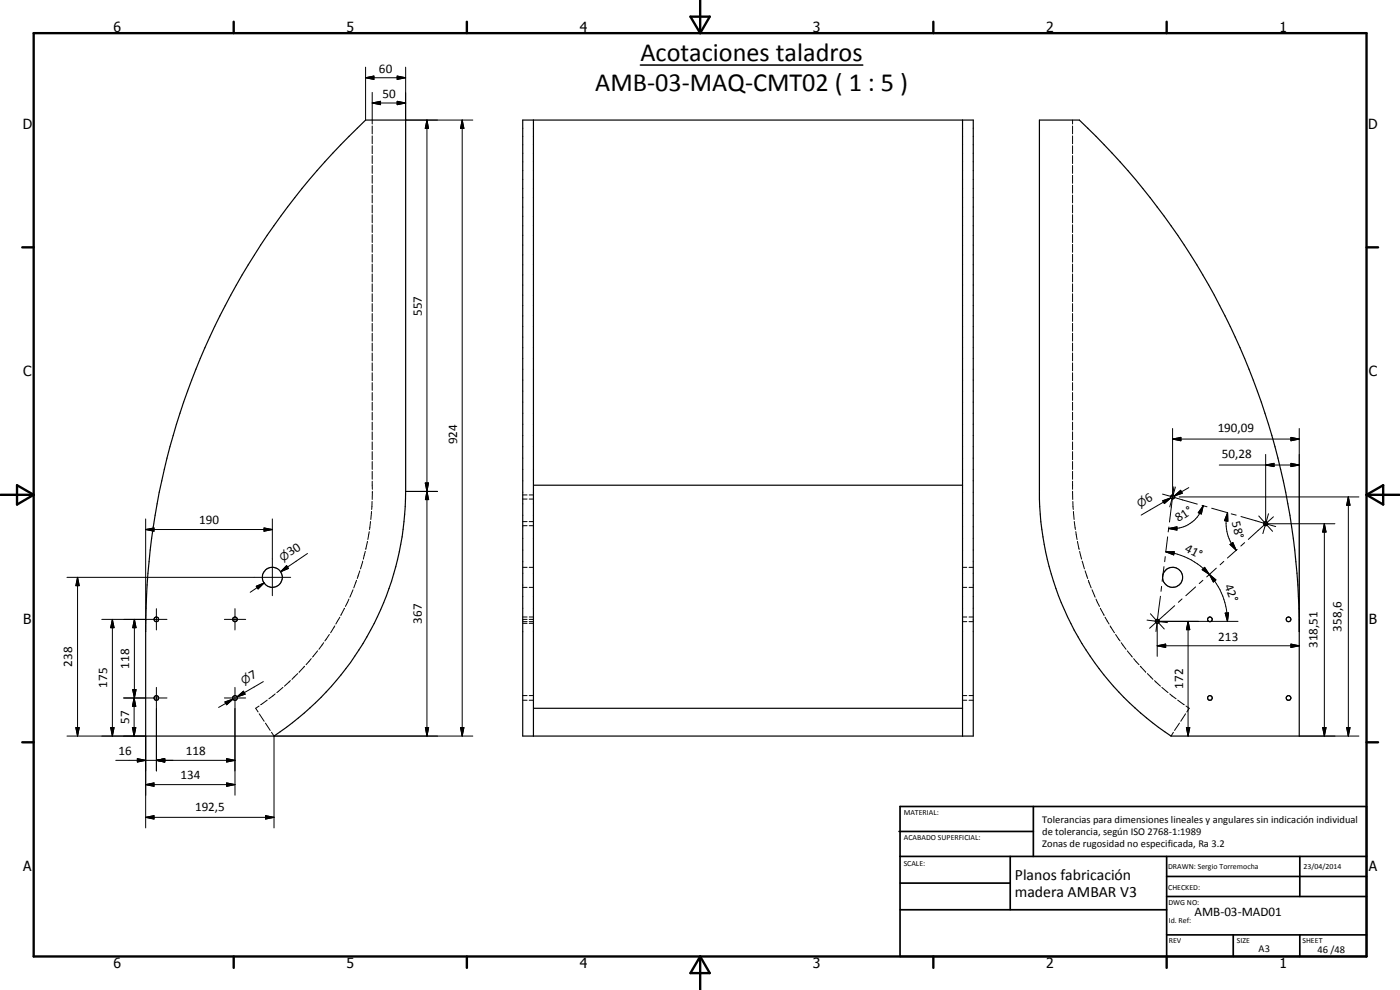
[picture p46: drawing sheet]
<svg xmlns="http://www.w3.org/2000/svg" width="420mm" height="297mm" viewBox="0 0 420 297" stroke-linecap="round" stroke-linejoin="round" font-family="sans-serif">
<defs><g id="words">
<g font-size="7.9">
<text x="192.2" y="18.4">Acotaciones taladros</text>
<text x="178.6" y="27.4">AMB-03-MAQ-CMT02 ( 1 : 5 )</text>
</g>
<g font-size="4.7">
<text x="304.6" y="263.9">Planos fabricación</text>
<text x="304.6" y="269.3">madera AMBAR V3</text>
</g>
<g font-size="4.2">
<text x="34" y="9.6">6</text>
<text x="104" y="9.6">5</text>
<text x="174" y="9.6">4</text>
<text x="244" y="9.6">3</text>
<text x="314" y="9.6">2</text>
<text x="384" y="9.6">1</text>
<text x="6.8" y="38.7">D</text>
<text x="410.6" y="38.7">D</text>
<text x="7" y="112.9">C</text>
<text x="410.8" y="112.9">C</text>
<text x="7" y="187.1">B</text>
<text x="410.8" y="187.1">B</text>
<text x="7" y="261.4">A</text>
<text x="410.8" y="261.4">A</text>
<text x="34" y="290.4">6</text>
<text x="104" y="290.4">5</text>
<text x="174" y="290.4">4</text>
<text x="244" y="290.4">3</text>
<text x="314" y="290.4">2</text>
<text x="384" y="290.4">1</text>
</g>
<g font-size="3.9">
<text x="113.7" y="21.8">60</text>
<text x="114.8" y="29.4">50</text>
<text x="126.6" y="94.7" transform="rotate(-90 126.6 94.7)">557</text>
<text x="365.5" y="129.7">190,09</text>
<text x="137.2" y="133.3" transform="rotate(-90 137.2 133.3)">924</text>
<text x="366.7" y="137.5">50,28</text>
<text x="344.5" y="150.9" transform="rotate(-30 344.5 150.9)">6</text>
<text x="59.8" y="157.4">190</text>
<text x="353.7" y="156.7" transform="rotate(-34 353.7 156.7)">81°</text>
<text x="369.7" y="156.8" transform="rotate(77 369.7 156.8)">58°</text>
<text x="87.2" y="167" transform="rotate(-34 87.2 167)">30</text>
<text x="355.4" y="165.2" transform="rotate(27 355.4 165.2)">41°</text>
<text x="367.4" y="175.9" transform="rotate(69 367.4 175.9)">42°</text>
<text x="126.6" y="187.1" transform="rotate(-90 126.6 187.1)">367</text>
<text x="402.6" y="189.5" transform="rotate(-90 402.6 189.5)">358,6</text>
<text x="365.6" y="192.2">213</text>
<text x="395.4" y="194.5" transform="rotate(-90 395.4 194.5)">318,51</text>
<text x="21.7" y="200" transform="rotate(-90 21.7 200)">238</text>
<text x="38.8" y="200.6" transform="rotate(-90 38.8 200.6)">118</text>
<text x="32.2" y="206.3" transform="rotate(-90 32.2 206.3)">175</text>
<text x="75.6" y="204" transform="rotate(-30 75.6 204)">7</text>
<text x="355" y="206.6" transform="rotate(-90 355 206.6)">172</text>
<text x="38.7" y="217.1" transform="rotate(-90 38.7 217.1)">57</text>
<text x="35.5" y="226.6">16</text>
<text x="55.7" y="226.6">118</text>
<text x="54.2" y="233.8">134</text>
<text x="58.5" y="243.2">192,5</text>
<text x="358.5" y="275">AMB-03-MAD01</text>
</g>
<g font-size="3.3">
<text x="342.1" y="152.3" transform="rotate(-30 342.1 152.3)">n</text>
<text x="84.9" y="168.5" transform="rotate(-34 84.9 168.5)">n</text>
<text x="73.1" y="205.4" transform="rotate(-30 73.1 205.4)">n</text>
</g>
<g font-size="3.1">
<text x="312.7" y="246.8">Tolerancias para dimensiones lineales y angulares sin indicación individual</text>
<text x="312.7" y="250.4">de tolerancia, según ISO 2768-1:1989</text>
<text x="312.7" y="254">Zonas de rugosidad no especificada, Ra 3.2</text>
<text x="377.7" y="285.6">A3</text>
<text x="395.4" y="285.9">46 /48</text>
</g>
<g font-size="2.4">
<text x="271.2" y="244.4">MATERIAL:</text>
<text x="271.3" y="252">ACABADO SUPERFICIAL:</text>
<text x="271.2" y="259.7">SCALE:</text>
<text x="350.6" y="260.8">DRAWN: Sergio Torremocha</text>
<text x="391.2" y="260.6">23/04/2014</text>
<text x="350.6" y="267">CHECKED:</text>
<text x="350.6" y="271.4">DWG NO:</text>
<text x="350.8" y="276.9">Id. Ref:</text>
<text x="350.8" y="282.8">REV</text>
<text x="371.2" y="282.9">SIZE</text>
<text x="390.9" y="282.9">SHEET</text>
</g>
</g></defs>
<g fill="none" stroke="#000" stroke-width=".35">
<path d="M156.9 36h135.2v184.9h-135.2zM160.1 36v184.9M288.9 36v184.9M311.9 36h12a210.2 210.2 0 0 1 66 150v34.9h-38.5a87.9 87.9 0 0 1-39.5-71.2zM104.7 40.9l5-4.9h12v111.4a88.3 88.3 0 0 1-39.5 73.5h-38.5v-31.4a209.8 209.8 0 0 1 61-148.6zM160.1 145.6h128.8M160.1 212.5h128.8"/>
<circle cx="351.9" cy="149.1" r=".59"/>
<circle cx="379.9" cy="157.1" r=".61"/>
<circle cx="81.7" cy="173.2" r="3"/>
<circle cx="351.9" cy="173.2" r="3"/>
<circle cx="46.9" cy="185.8" r=".69"/>
<circle cx="70.5" cy="185.8" r=".69"/>
<circle cx="347.3" cy="186.4" r=".6"/>
<circle cx="363.1" cy="185.8" r=".7"/>
<circle cx="386.7" cy="185.8" r=".7"/>
<circle cx="46.9" cy="209.4" r=".71"/>
<circle cx="70.5" cy="209.4" r=".69"/>
<circle cx="363.1" cy="209.4" r=".7"/>
<circle cx="386.7" cy="209.4" r=".72"/>
</g>
<g fill="none" stroke="#000" stroke-width=".3">
<path d="M109.7 23.3l2.5-.5v1zM109.7 23.3h12M109.7 20.2v15.8M111.7 30.9l2.5-.5v1zM111.7 27.7v9.5M111.7 37.8v2.4M111.7 30.9h10M119.2 22.8l2.5 .5-2.5 .5zM119.2 30.4l2.5 .5-2.5 .5zM121.7 20.2v15.8h20.2M128.1 36l.5 2.5h-1zM128.1 36v184.9"/>
<path d="M138.7 36l.5 2.5h-1zM138.7 36v184.9M321.9 36v1.2M321.9 37.8v2.4M111.7 40.8v2.3M111.7 43.7v2.4M111.7 46.7v2.4M111.7 49.7v2.3M111.7 52.6v2.4M111.7 55.6v2.4M111.7 58.5v2.4M321.9 40.8v2.3"/>
<path d="M321.9 43.7v2.4M321.9 46.7v2.4M321.9 49.7v2.3M321.9 52.6v2.4M321.9 55.6v2.4M321.9 58.5v2.4M111.7 61.5v2.4M111.7 64.4v2.4M111.7 67.4v2.4M111.7 70.4v2.4M111.7 73.3v2.4M111.7 76.3v2.4"/>
<path d="M111.7 79.2v2.4M321.9 61.5v2.4M321.9 64.4v2.4M321.9 67.4v2.4M321.9 70.4v2.4M321.9 73.3v2.4M321.9 76.3v2.4M321.9 79.2v2.4M111.7 82.2v2.4M111.7 85.2v2.3M111.7 88.1v2.4M111.7 91.1v2.4"/>
<path d="M111.7 94.1v2.3M111.7 97v2.4M111.7 100v2.4M321.9 82.2v2.4M321.9 85.2v2.3M321.9 88.1v2.4M321.9 91.1v2.4M321.9 94.1v2.3M321.9 97v2.4M321.9 100v2.4M111.7 103v2.3M111.7 105.9v2.4"/>
<path d="M111.7 108.9v2.4M111.7 111.8v2.4M111.7 114.8v2.3M111.7 117.8v2.3M321.9 103v2.3M321.9 105.9v2.4M321.9 108.9v2.4M321.9 111.8v2.4M321.9 114.8v2.3M321.9 117.8v2.3M111.7 120.7v2.4M111.7 123.7v2.3"/>
<path d="M111.7 126.7v2.3M111.7 129.6v2.4M111.7 132.6v2.3M111.7 135.5v2.4M111.7 138.5v2.3M321.9 120.7v2.4M321.9 123.7v2.3M321.9 126.7v2.3M321.9 129.6v2.4M321.9 132.6v2.3M321.9 135.5v2.4M321.9 138.5v2.3"/>
<path d="M351.9 131.7l2.5-.5v1zM351.9 131.7h38M351.9 128.6v19.7M365.9 139.5h24M379.8 139.5l2.5-.5v1zM379.8 136.4v20.4M387.4 139l2.5 .5-2.5 .5zM387.4 131.2l2.5 .5-2.5 .5zM389.9 128.6v60.9M43.7 158.9l2.5-.5v1zM43.7 158.9h38M43.7 155.7v30"/>
<path d="M79.2 158.4l2.5 .5-2.5 .5zM81.7 155.7v23M110.8 159.5l-.4 2.4M111.2 156.5l-.3 2.4M111.5 153.5l-.2 2.4M111.7 150.5l-.2 2.4M111.7 144.4v2.4M111.7 141.4v2.4M111.7 147.4v2.5M121.7 147.4h9.6M127.6 144.9h1l-.5 2.5zM128.1 147.4l.5 2.5h-.9z"/>
<path d="M156.9 149.7h1.3M156.9 148.5h1.3M156.9 157.7h1.3M156.9 156.5h1.3M158.8 149.7h1.3M158.8 148.5h1.3M158.8 157.7h1.3M158.8 156.5h1.3M321.9 141.4v2.4M321.9 144.4v2.4M321.9 147.4v2.5M322 150.5l.1 2.4"/>
<path d="M322.1 153.5l.3 2.4M322.4 156.5l.3 2.4M322.9 159.5l.3 2.4M348.9 148.3l3 .8M348.9 150.2l2.5-.8-1.9 1.7zM350.7 158.6l2.5-.5v.9zM350.8 158.1l-.2 1.5M351.4 149.4l-2.2 1.3M351.4 149.4l-8.9 5.2M351.9 149.1l-.9 7.5M351.9 149.1l7.4 2.2M352.2 149.1h.5"/>
<path d="M352.3 146l-.4 3.1M352.4 148.8l1.9-1.7 .5 .9zM352.8 146.1l-1.7 6M353.9 149.1h53.9M356.8 146.3l-4.4 2.5M360.8 151.6l1.4 .5M361.1 151.8l-.6 2.4-.9-.4zM361.1 151.8a10.3 10.3 0 0 1-2.8 4.4 9.2 9.2 0 0 1-5.1 2.3l-2.5 .1M363.6 152.5l4.5 1.3M368.4 153.8l.1 2.6-1-.2zM368.4 153.8a12.1 12.1 0 0 0 .5 7.9l.7 1.4 1.4 2M369.5 154.2l1.5 .4"/>
<path d="M372.4 155l7.4 2.1M377.8 154.8l2 2.3M379.8 157.1l-.8 3M379.8 157.1l3.1 .9M379.8 157.1l2.1 2.3M379.8 157.1l-5.2 4.7M380.2 157.1h20.4M380.7 154.1l-.9 3M382.2 155.1l-2.4 2M397.5 157.1l.5 2.5h-1.1zM397.5 157.1v63.8M404.7 149.1l.5 2.5h-1.1z"/>
<path d="M404.7 149.1v71.8M20.1 173.2h67.1M23.3 173.2l.5 2.5h-1zM23.3 173.2v47.7M76.9 175.9l2.3-1-1.7 1.8zM79.2 174.9l-4.1 2.8M86 169.7l.6 .9-2.4 .9zM86.3 170.1l-2.1 1.4M92.3 166.1l-8.1 5.4M104.7 179.7l-1 2.2M105.9 177l-.9 2.2M107 174.1l-.8 2.3"/>
<path d="M108 171.3l-.8 2.3M108.9 168.4l-.7 2.3M109.6 165.4l-.6 2.4M110.3 162.5l-.5 2.3M156.9 170.2h1.3M156.9 176.2h1.3M158.8 170.2h1.3M158.8 176.2h1.3M288.9 170.2h1.2M288.9 176.2h1.2M290.8 170.2h1.3M290.8 176.2h1.3"/>
<path d="M323.4 162.5l.5 2.3M324 165.4l.6 2.4M324.8 168.4l.6 2.3M325.7 171.3l.7 2.3M326.6 174.1l.9 2.3M327.7 177l1 2.2M328.9 179.7l1.1 2.2M348.3 178.9l-1 7.5M348.6 175.9l-.2 1.5M349.3 170l-.5 4.4M349.7 167l-.2 1.5M349.9 165.6l2.5-.1-.2 1z"/>
<path d="M349.9 165.6a20.8 20.8 0 0 1 13 6.7M350.4 161.1l-.5 4.4M354.7 179.7l-1.1 1M358.8 176.1l-2.9 2.6M361 174.1l-1.1 1M361.5 170.2l1.4 2.1-2.1-1.4zM363 172.3l1.9 1.7-.8 .6zM363 172.3a20.9 20.9 0 0 1 5.4 14.1M365 170.5l-2.8 2.6M367.3 168.4l-1.1 1.1M369.1 163.4l.9-.6 1 2.3zM371.3 164.8l-2.9 2.6"/>
<path d="M373.5 162.8l-1.1 1M30.6 185.8h19.5M33.7 185.8l.5 2.5h-1zM33.7 185.8v35.1M40.3 185.8l.5 2.5h-1zM40.3 185.8v23.6M43.7 185.9v3.6M46.9 182.6v6.4M67.3 185.8h6.4M70.5 182.6v6.4M91.4 199.9l-1.7 1.8M93.4 197.6l-1.5 1.8"/>
<path d="M95.3 195.3l-1.5 1.8M97.1 192.8l-1.4 2M98.8 190.4l-1.3 1.9M100.5 187.8l-1.3 2.1M102 185.2l-1.2 2M103.4 182.5l-1.1 2.2M156.9 187h1.3M156.9 185.8h1.3M156.9 186.5h1.3M156.9 185.1h1.3M158.8 187h1.3M158.8 185.8h1.3"/>
<path d="M158.8 186.5h1.3M158.8 185.1h1.3M288.9 186.5h1.2M288.9 185.1h1.2M290.8 186.5h1.3M290.8 185.1h1.3M330.2 182.5l1.2 2.2M331.6 185.2l1.3 2M333.2 187.8l1.3 2.1M334.8 190.4l1.4 1.9M336.5 192.8l1.4 2M338.3 195.3l1.5 1.8"/>
<path d="M340.2 197.6l1.6 1.8M342.2 199.9l1.7 1.8M344.2 186.1l6.2 .7M345.3 184.1l2 2.3M347.3 193.8l2.5-.5v1zM347.3 186.4h24.2M347.3 186.4l-.4 3.1M347.3 186.4l2.1 2.3M347.3 186.4l-2.3 2.1M347.3 193.8h42.6M347.3 187.2v9.7M352.5 181.7l-5.2 4.7"/>
<path d="M356.6 186.4l.5 2.5h-1zM356.6 186.4v34.5M367.7 183.9h1l-.3 2.5zM387.4 193.3l2.5 .5-2.5 .5zM22.8 218.3h1l-.5 2.6zM33.2 218.3h1l-.5 2.6zM37.1 209.4h13M39.7 218.3h1.1l-.6 2.6zM39.8 206.9h1l-.5 2.5zM40.2 209.4l.6 2.5h-1.1zM40.2 209.4v11.5M46.9 206.2v25.1"/>
<path d="M67.3 209.4h6.4M67.5 210.6l2.4-.8-1.9 1.7zM69.9 209.8l-4.3 2.5M70.5 206.2v32.4M71.2 209.1l1.9-1.7 .5 .9zM73.3 207.8l-2.1 1.3M77.8 211.8l-1.1 .7 .8 1.1M77.8 214.2l1.5 2.2M79 204.5l-7.8 4.6M79.7 217l1.4 2.2M80.2 210.1l-2 1.4M81.5 219.7l.7 1.2"/>
<path d="M82.6 208.2l-1.9 1.5M84.9 206.2l-1.8 1.6M87.2 204.2l-1.8 1.7M89.4 202.1l-1.8 1.7M127.7 218.3h.9l-.5 2.6zM138.2 218.3h1l-.5 2.6zM156.9 210.1h1.3M156.9 208.7h1.3M158.8 210.1h1.3M158.8 208.7h1.3M288.9 210.1h1.2M288.9 208.7h1.2"/>
<path d="M290.8 210.1h1.3M290.8 208.7h1.3M344.3 202.1l1.7 1.7M346.5 204.2l1.8 1.7M348.7 206.2l1.9 1.6M351.1 208.2l1.9 1.5M352.2 219.7l-.8 1.2M353.4 210.1l2 1.4M354 217l-1.5 2.2M355.8 214.2l-1.4 2.2M355.9 211.8l1 .7-.7 1.1M356.1 218.3h1l-.5 2.6z"/>
<path d="M396.9 218.3h1.1l-.5 2.6zM404.1 218.3h1.1l-.5 2.6zM20.1 220.9h23.6v27.5M34.7 228.1h35.8M41.2 227.6l2.5 .5-2.5 .5zM43.7 235.4l2.5-.5v1zM43.7 235.4h26.8M46.9 228.1l2.5-.5v1zM68 234.9l2.5 .5-2.5 .5zM68 227.6l2.5 .5-2.5 .5zM82.2 220.9h59.7M82.2 220.9v27.5"/>
<path d="M389.9 220.9h17.9M43.7 245.2l2.5-.5v1zM43.7 245.2h38.5M79.7 244.7l2.5 .5-2.5 .5z"/>
</g>
<path d="M192.2 19.5h66.7" fill="none" stroke="#000" stroke-width=".46"/>
<g fill="none" stroke="#000" stroke-width=".71">
<path d="M10.1 9.9h400v277.1h-400zM70.1 6.5v3.4M140.1 6.5v3.4M207.2 5h5.8l-2.9 4.9zM210.1 0v9.9M280.1 6.5v3.4M350.1 6.5v3.4M6.7 74.2h3.4M410.1 74.2h3.5M.1 148.5h10M5.1 145.6l5 2.9-5 2.9zM410.1 148.5h10"/>
<path d="M410.1 148.5l5-2.9v5.8zM6.7 222.7h3.4M410.1 222.7h3.5M70.1 287v3.4M140.1 287v3.4M210.1 287v10M210.1 287l2.9 5h-5.8zM280.1 287v3.4M350.1 287v3.4"/>
</g>
<g fill="none" stroke="#000" stroke-width=".51">
<path d="M269.8 249.5h40.3M270.1 242h140v45h-140zM270.1 257h140M303.2 257v16M310.1 242v15M350.1 257v30M390.1 257v12M270.1 265h33.1M270.1 273h80M350.1 269h60M350.1 263h60M350.1 280.5h60"/>
<path d="M370.1 280.5v6.5M390.1 280.5v6.5"/>
</g>
<g fill="#000">
<path d="M109.7 23.3l2.5-.5v1zM111.7 30.9l2.5-.5v1zM119.2 22.8l2.5 .5-2.5 .5zM119.2 30.4l2.5 .5-2.5 .5zM128.1 36l.5 2.5h-1zM138.7 36l.5 2.5h-1zM351.9 131.7l2.5-.5v1zM379.8 139.5l2.5-.5v1zM387.4 139l2.5 .5-2.5 .5zM387.4 131.2l2.5 .5-2.5 .5zM43.7 158.9l2.5-.5v1zM79.2 158.4l2.5 .5-2.5 .5z"/>
<path d="M127.6 144.9h1l-.5 2.5zM128.1 147.4l.5 2.5h-.9zM348.9 150.2l2.5-.8-1.9 1.7zM350.7 158.6l2.5-.5v.9zM352.4 148.8l1.9-1.7 .5 .9zM361.1 151.8l-.6 2.4-.9-.4zM368.4 153.8l.1 2.6-1-.2zM397.5 157.1l.5 2.5h-1.1zM404.7 149.1l.5 2.5h-1.1zM23.3 173.2l.5 2.5h-1zM76.9 175.9l2.3-1-1.7 1.8zM86 169.7l.6 .9-2.4 .9z"/>
<path d="M349.9 165.6l2.5-.1-.2 1zM361.5 170.2l1.4 2.1-2.1-1.4zM363 172.3l1.9 1.7-.8 .6zM369.1 163.4l.9-.6 1 2.3zM33.7 185.8l.5 2.5h-1zM40.3 185.8l.5 2.5h-1zM347.3 193.8l2.5-.5v1zM356.6 186.4l.5 2.5h-1zM367.7 183.9h1l-.3 2.5zM387.4 193.3l2.5 .5-2.5 .5zM22.8 218.3h1l-.5 2.6zM33.2 218.3h1l-.5 2.6z"/>
<path d="M39.7 218.3h1.1l-.6 2.6zM39.8 206.9h1l-.5 2.5zM40.2 209.4l.6 2.5h-1.1zM67.5 210.6l2.4-.8-1.9 1.7zM71.2 209.1l1.9-1.7 .5 .9zM127.7 218.3h.9l-.5 2.6zM138.2 218.3h1l-.5 2.6zM356.1 218.3h1l-.5 2.6zM396.9 218.3h1.1l-.5 2.6zM404.1 218.3h1.1l-.5 2.6zM41.2 227.6l2.5 .5-2.5 .5zM43.7 235.4l2.5-.5v1z"/>
<path d="M46.9 228.1l2.5-.5v1zM68 234.9l2.5 .5-2.5 .5zM68 227.6l2.5 .5-2.5 .5zM43.7 245.2l2.5-.5v1zM79.7 244.7l2.5 .5-2.5 .5z"/>
</g>
<use href="#words"/>
</svg>
